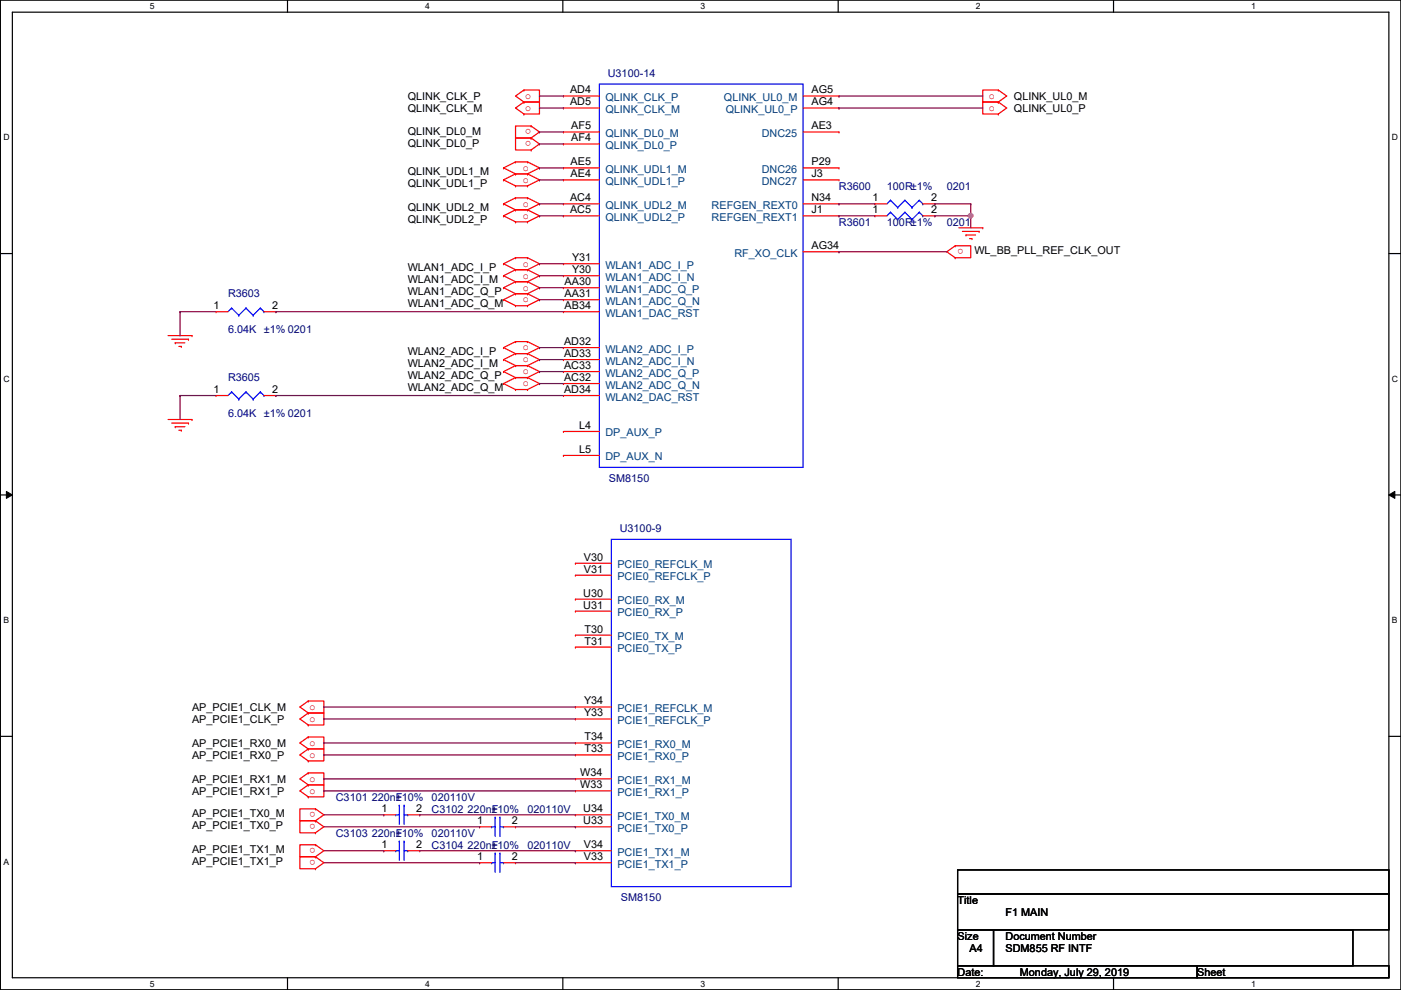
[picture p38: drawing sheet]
<svg xmlns="http://www.w3.org/2000/svg" width="297mm" height="210mm" viewBox="0 0 297 210" stroke-linecap="round" stroke-linejoin="round" font-family="sans-serif">
<defs><g id="words">
<g font-size="2.3" fill="#00007f">
<text x="128.9" y="16.3">U3100-14</text>
<text x="177.9" y="40.2">R3600</text>
<text x="188" y="40.2">100R±1%</text>
<text x="200.7" y="40.2">0201</text>
<text x="177.9" y="47.8">R3601</text>
<text x="188" y="47.8">100R±1%</text>
<text x="200.7" y="47.8">0201</text>
<text x="48.3" y="63.1">R3603</text>
<text x="48.3" y="70.7">6.04K</text>
<text x="56" y="70.7">±1% 0201</text>
<text x="48.3" y="80.9">R3605</text>
<text x="48.3" y="88.5">6.04K</text>
<text x="56" y="88.5">±1% 0201</text>
<text x="129.1" y="102.2">SM8150</text>
<text x="131.4" y="112.9">U3100-9</text>
<text x="71.2" y="169.8">C3101 220nF</text>
<text x="83.9" y="169.8">±10%</text>
<text x="91.5" y="169.8">020110V</text>
<text x="91.5" y="172.3">C3102 220nF</text>
<text x="104.2" y="172.3">±10%</text>
<text x="111.8" y="172.3">020110V</text>
<text x="71.2" y="177.4">C3103 220nF</text>
<text x="83.9" y="177.4">±10%</text>
<text x="91.5" y="177.4">020110V</text>
<text x="91.5" y="179.9">C3104 220nF</text>
<text x="104.2" y="179.9">±10%</text>
<text x="111.8" y="179.9">020110V</text>
<text x="131.7" y="191.1">SM8150</text>
</g>
<g font-size="2.3">
<text x="86.4" y="21.2">QLINK_CLK_P</text>
<text x="86.4" y="23.7">QLINK_CLK_M</text>
<text x="120.9" y="19.8">AD4</text>
<text x="120.9" y="22.4">AD5</text>
<text x="172" y="19.8">AG5</text>
<text x="172" y="22.4">AG4</text>
<text x="215" y="21.2">QLINK_UL0_M</text>
<text x="215" y="23.7">QLINK_UL0_P</text>
<text x="86.4" y="28.5">QLINK_DL0_M</text>
<text x="121.1" y="27.4">AF5</text>
<text x="121.1" y="30">AF4</text>
<text x="172" y="27.4">AE3</text>
<text x="86.4" y="31.1">QLINK_DL0_P</text>
<text x="121" y="35.1">AE5</text>
<text x="172" y="35.1">P29</text>
<text x="86.4" y="37.2">QLINK_UDL1_M</text>
<text x="86.4" y="39.7">QLINK_UDL1_P</text>
<text x="121" y="37.6">AE4</text>
<text x="172" y="37.6">J3</text>
<text x="86.4" y="44.8">QLINK_UDL2_M</text>
<text x="86.4" y="47.3">QLINK_UDL2_P</text>
<text x="120.9" y="42.7">AC4</text>
<text x="120.9" y="45.2">AC5</text>
<text x="172" y="42.7">N34</text>
<text x="172" y="45.2">J1</text>
<text x="185" y="42.7">1</text>
<text x="185" y="45.2">1</text>
<text x="197.4" y="42.7">2</text>
<text x="197.4" y="45.2">2</text>
<text x="172" y="52.8">AG34</text>
<text x="206.6" y="53.9">WL_BB_PLL_REF_CLK_OUT</text>
<text x="86.4" y="57.5">WLAN1_ADC_I_P</text>
<text x="121.3" y="55.4">Y31</text>
<text x="121.3" y="57.9">Y30</text>
<text x="45.3" y="65.5">1</text>
<text x="57.7" y="65.5">2</text>
<text x="86.4" y="60">WLAN1_ADC_I_M</text>
<text x="86.4" y="62.6">WLAN1_ADC_Q_P</text>
<text x="86.4" y="65.1">WLAN1_ADC_Q_M</text>
<text x="119.7" y="60.5">AA30</text>
<text x="119.7" y="63">AA31</text>
<text x="119.7" y="65.5">AB34</text>
<text x="86.4" y="75.3">WLAN2_ADC_I_P</text>
<text x="86.4" y="77.8">WLAN2_ADC_I_M</text>
<text x="119.6" y="73.2">AD32</text>
<text x="119.6" y="75.7">AD33</text>
<text x="45.3" y="83.3">1</text>
<text x="57.7" y="83.3">2</text>
<text x="86.4" y="80.3">WLAN2_ADC_Q_P</text>
<text x="86.4" y="82.9">WLAN2_ADC_Q_M</text>
<text x="119.6" y="78.2">AC33</text>
<text x="119.6" y="80.8">AC32</text>
<text x="119.6" y="83.3">AD34</text>
<text x="122.8" y="90.9">L4</text>
<text x="122.8" y="96">L5</text>
<text x="123.8" y="118.9">V30</text>
<text x="123.8" y="121.4">V31</text>
<text x="123.7" y="126.5">U30</text>
<text x="123.7" y="129">U31</text>
<text x="123.9" y="134.1">T30</text>
<text x="123.9" y="136.7">T31</text>
<text x="123.8" y="149.4">Y34</text>
<text x="40.7" y="150.7">AP_PCIE1_CLK_M</text>
<text x="40.7" y="153.2">AP_PCIE1_CLK_P</text>
<text x="123.8" y="151.9">Y33</text>
<text x="40.7" y="158.3">AP_PCIE1_RX0_M</text>
<text x="40.7" y="160.9">AP_PCIE1_RX0_P</text>
<text x="123.9" y="157">T34</text>
<text x="123.9" y="159.5">T33</text>
<text x="40.7" y="165.9">AP_PCIE1_RX1_M</text>
<text x="123" y="164.6">W34</text>
<text x="123" y="167.1">W33</text>
<text x="40.7" y="168.5">AP_PCIE1_RX1_P</text>
<text x="40.7" y="173.3">AP_PCIE1_TX0_M</text>
<text x="80.9" y="172.2">1</text>
<text x="88.2" y="172.2">2</text>
<text x="123.7" y="172.2">U34</text>
<text x="40.7" y="175.9">AP_PCIE1_TX0_P</text>
<text x="80.9" y="179.8">1</text>
<text x="88.2" y="179.8">2</text>
<text x="101.2" y="174.8">1</text>
<text x="108.5" y="174.8">2</text>
<text x="123.7" y="174.8">U33</text>
<text x="123.8" y="179.8">V34</text>
<text x="40.7" y="180.9">AP_PCIE1_TX1_M</text>
<text x="40.7" y="183.5">AP_PCIE1_TX1_P</text>
<text x="101.2" y="182.4">1</text>
<text x="108.5" y="182.4">2</text>
<text x="123.8" y="182.4">V33</text>
<text x="203" y="191.6">Title</text>
<text x="213.2" y="194.1">F1 MAIN</text>
<text x="203" y="199.2">Size</text>
<text x="205.6" y="201.8">A4</text>
<text x="213.2" y="199.2">Document Number</text>
<text x="213.2" y="201.8">SDM855 RF INTF</text>
<text x="203" y="206.8">Date:</text>
<text x="216.2" y="206.8">Monday, July 29, 2019</text>
<text x="253.8" y="206.8">Sheet</text>
</g>
<g font-size="2.3" fill="#f00">
<text x="111.3" y="21">o</text>
<text x="111.3" y="23.5">o</text>
<text x="209.6" y="21">o</text>
<text x="209.6" y="23.5">o</text>
<text x="112.6" y="27.3" transform="rotate(180 112.6 27.3)">o</text>
<text x="112.6" y="29.9" transform="rotate(180 112.6 29.9)">o</text>
<text x="110.8" y="36.2">o</text>
<text x="110.8" y="38.7">o</text>
<text x="110.8" y="43.8">o</text>
<text x="110.8" y="46.4">o</text>
<text x="204.3" y="52.7" transform="rotate(180 204.3 52.7)">o</text>
<text x="110.8" y="56.5">o</text>
<text x="110.8" y="59.1">o</text>
<text x="110.8" y="61.6">o</text>
<text x="110.8" y="64.1">o</text>
<text x="110.8" y="74.3">o</text>
<text x="110.8" y="76.8">o</text>
<text x="110.8" y="79.4">o</text>
<text x="110.8" y="81.9">o</text>
<text x="65.6" y="150.5">o</text>
<text x="65.6" y="153">o</text>
<text x="65.6" y="158.1">o</text>
<text x="65.6" y="160.7">o</text>
<text x="65.6" y="165.7">o</text>
<text x="65.6" y="168.3">o</text>
<text x="66.9" y="172.1" transform="rotate(180 66.9 172.1)">o</text>
<text x="66.9" y="174.7" transform="rotate(180 66.9 174.7)">o</text>
<text x="66.9" y="179.7" transform="rotate(180 66.9 179.7)">o</text>
<text x="66.9" y="182.3" transform="rotate(180 66.9 182.3)">o</text>
</g>
<g font-size="2.3" fill="#00407f">
<text x="128.4" y="21.4">QLINK_CLK_P</text>
<text x="128.4" y="24">QLINK_CLK_M</text>
<text x="153.5" y="21.4">QLINK_UL0_M</text>
<text x="153.9" y="24">QLINK_UL0_P</text>
<text x="128.4" y="29">QLINK_DL0_M</text>
<text x="161.5" y="29">DNC25</text>
<text x="128.4" y="31.6">QLINK_DL0_P</text>
<text x="128.4" y="36.7">QLINK_UDL1_M</text>
<text x="128.4" y="39.2">QLINK_UDL1_P</text>
<text x="161.5" y="36.7">DNC26</text>
<text x="161.5" y="39.2">DNC27</text>
<text x="128.4" y="44.3">QLINK_UDL2_M</text>
<text x="128.4" y="46.8">QLINK_UDL2_P</text>
<text x="150.9" y="44.3">REFGEN_REXT0</text>
<text x="150.9" y="46.8">REFGEN_REXT1</text>
<text x="128.4" y="57">WLAN1_ADC_I_P</text>
<text x="128.4" y="59.5">WLAN1_ADC_I_N</text>
<text x="155.7" y="54.4">RF_XO_CLK</text>
<text x="128.4" y="62.1">WLAN1_ADC_Q_P</text>
<text x="128.4" y="64.6">WLAN1_ADC_Q_N</text>
<text x="128.4" y="67.1">WLAN1_DAC_RST</text>
<text x="128.4" y="74.8">WLAN2_ADC_I_P</text>
<text x="128.4" y="77.3">WLAN2_ADC_I_N</text>
<text x="128.4" y="79.8">WLAN2_ADC_Q_P</text>
<text x="128.4" y="82.4">WLAN2_ADC_Q_N</text>
<text x="128.4" y="84.9">WLAN2_DAC_RST</text>
<text x="128.4" y="92.5">DP_AUX_P</text>
<text x="128.4" y="97.6">DP_AUX_N</text>
<text x="130.9" y="120.5">PCIE0_REFCLK_M</text>
<text x="130.9" y="123">PCIE0_REFCLK_P</text>
<text x="130.9" y="128.1">PCIE0_RX_M</text>
<text x="130.9" y="130.6">PCIE0_RX_P</text>
<text x="130.9" y="135.7">PCIE0_TX_M</text>
<text x="130.9" y="138.3">PCIE0_TX_P</text>
<text x="130.9" y="151">PCIE1_REFCLK_M</text>
<text x="130.9" y="153.5">PCIE1_REFCLK_P</text>
<text x="130.9" y="158.6">PCIE1_RX0_M</text>
<text x="130.9" y="161.1">PCIE1_RX0_P</text>
<text x="130.9" y="166.2">PCIE1_RX1_M</text>
<text x="130.9" y="168.7">PCIE1_RX1_P</text>
<text x="130.9" y="173.8">PCIE1_TX0_M</text>
<text x="130.9" y="176.4">PCIE1_TX0_P</text>
<text x="130.9" y="181.4">PCIE1_TX1_M</text>
<text x="130.9" y="184">PCIE1_TX1_P</text>
</g>
<g font-size="1.8">
<text x="31.8" y="1.9">5</text>
<text x="90.1" y="1.9">4</text>
<text x="148.5" y="1.9">3</text>
<text x="206.9" y="1.9">2</text>
<text x="265.3" y="1.9">1</text>
<text x=".7" y="29.8">D</text>
<text x="295.1" y="29.8">D</text>
<text x=".7" y="80.9">C</text>
<text x="295.1" y="80.9">C</text>
<text x=".7" y="132.1">B</text>
<text x="295.1" y="132.1">B</text>
<text x=".7" y="183.3">A</text>
<text x="31.8" y="209.2">5</text>
<text x="90.1" y="209.2">4</text>
<text x="148.5" y="209.2">3</text>
<text x="206.9" y="209.2">2</text>
<text x="265.3" y="209.2">1</text>
</g>
</g></defs>
<path d="M.1 0h296.9v209.8h-296.9zM2.6 2.6h291.9v204.7h-291.9z" fill="none" stroke="#000" stroke-width=".25"/>
<g fill="#fff">
<path d="M31.8 .3h1v2h-1z"/>
<path d="M31.8 207.6h1v1.9h-1z"/>
</g>
<path d="M61 0v2.6M61 207.3v2.5" fill="none" stroke="#000" stroke-width=".25"/>
<g fill="#fff">
<path d="M90.1 .3h1v2h-1z"/>
<path d="M90.1 207.6h1v1.9h-1z"/>
</g>
<path d="M119.3 0v2.6M119.3 207.3v2.5" fill="none" stroke="#000" stroke-width=".25"/>
<g fill="#fff">
<path d="M148.5 .3h1v2h-1z"/>
<path d="M148.5 207.6h1v1.9h-1z"/>
</g>
<path d="M177.7 0v2.6M177.7 207.3v2.5" fill="none" stroke="#000" stroke-width=".25"/>
<g fill="#fff">
<path d="M206.9 .3h1v2h-1z"/>
<path d="M206.9 207.6h1v1.9h-1z"/>
</g>
<path d="M236.1 0v2.6M236.1 207.3v2.5" fill="none" stroke="#000" stroke-width=".25"/>
<g fill="#fff">
<path d="M265.3 .3h.9v2h-.9z"/>
<path d="M265.3 207.6h.9v1.9h-.9z"/>
<path d="M.7 28.2h1.3v1.9h-1.3z"/>
<path d="M295.1 28.2h1.3v1.9h-1.3z"/>
<path d="M.7 79.3h1.3v2h-1.3z"/>
<path d="M295.1 79.3h1.3v2h-1.3z"/>
</g>
<path d="M.1 53.8h2.5M294.5 53.8h2.5" fill="none" stroke="#000" stroke-width=".25"/>
<g fill="#fff">
<path d="M.7 130.5h1.2v2h-1.2z"/>
<path d="M295.1 130.5h1.2v2h-1.2z"/>
</g>
<path d="M.1 104.9h2.5M294.5 104.9h2.5" fill="none" stroke="#000" stroke-width=".25"/>
<path d="M1.4 104.2l1.2 .7-1.2 .8zM294.5 104.9l1.2-.7v1.5z" fill="#000"/>
<path d="M1.4 104.2l1.2 .7-1.2 .8zM294.5 104.9l1.2-.7v1.5z" fill="none" stroke="#000" stroke-width=".21"/>
<path d="M.7 181.7h1.2v2h-1.2z" fill="#fff"/>
<path d="M.1 156.1h2.5M294.5 156.1h2.5M203 184.4h91.5v5.1h-91.5zM203 189.5h91.5v7.6h-91.5zM203 197.1h7.6v7.7h-7.6zM210.6 197.1h76.2v7.7h-76.2zM203 204.8h50.8v2.5h-50.8zM253.8 204.8h40.7v2.5h-40.7z" fill="none" stroke="#000" stroke-width=".25"/>
<g fill="none" stroke="#f00" stroke-width=".25">
<path d="M111.1 19.1h.1M111.1 19.1h3.3v2.5h-3.3M111.1 19.1l-1.8 1.3 1.8 1.2M211.7 19.1h.1M211.7 19.1h-3.3v2.5h3.3M211.7 19.1l1.7 1.3-1.7 1.2M106.8 35.6h.1M106.8 38.1h.1M106.8 35.6l2.5 1.3M106.8 38.1l2.5 1.3M109.3 34.3h.1M109.3 36.9h.1"/>
<path d="M109.3 39.4h.1M109.3 34.3h2.5M109.3 34.3l-2.5 1.3M109.3 36.9h2.5M109.3 36.9l-2.5 1.2M109.3 39.4h2.5M111.1 21.6h.1M111.1 24.2h.1M111.1 21.6h3.3v2.6h-3.3M111.1 21.6l-1.8 1.3 1.8 1.3M111.8 34.3h.1M111.8 36.9h.1"/>
<path d="M111.8 39.4h.1M111.8 34.3l2.6 1.3M111.8 36.9l2.6 1.2M112.6 29.3h.1M112.6 26.7h.1M112.6 26.7h-3.3v2.6h3.3M112.6 31.8h.1M112.6 29.3h-3.3v2.5h3.3M112.6 26.7l1.8 1.3-1.8 1.3M112.6 29.3l1.8 1.2-1.8 1.3M114.4 35.6h.1M114.4 38.1h.1"/>
<path d="M114.4 35.6l-2.6 1.3M114.4 38.1l-2.6 1.3M119.5 20.4h.1M119.5 22.9h.1M119.5 28h.1M119.5 30.5h.1M119.5 35.6h.1M119.5 38.1h.1M119.5 20.4h7.6M119.5 22.9h7.6M119.5 28h7.6M119.5 30.5h7.6"/>
<path d="M119.5 35.6h7.6M119.5 38.1h7.6M170.3 20.4h7.6M170.3 22.9h7.6M170.3 28h7.6M170.3 35.6h7.6M170.3 38.1h7.6M177.9 20.4h.1M177.9 22.9h.1M177.9 28h.1M177.9 35.6h.1M177.9 38.1h.1"/>
<path d="M211.7 21.6h.1M211.7 24.2h.1M211.7 21.6h-3.3v2.6h3.3M211.7 21.6l1.7 1.3-1.7 1.3M106.8 43.2h.1M106.8 45.8h.1M106.8 55.9h.1M106.8 58.5h.1M106.8 43.2l2.5 1.3M106.8 45.8l2.5 1.2M106.8 55.9l2.5 1.3M106.8 58.5l2.5 1.2"/>
<path d="M109.3 42h.1M109.3 44.5h.1M109.3 47h.1M109.3 54.7h.1M109.3 57.2h.1M109.3 59.7h.1M109.3 42h2.5M109.3 42l-2.5 1.2M109.3 44.5h2.5M109.3 44.5l-2.5 1.3M109.3 47h2.5M109.3 54.7h2.5"/>
<path d="M109.3 54.7l-2.5 1.2M109.3 57.2h2.5M109.3 57.2l-2.5 1.3M109.3 59.7h2.5M109.3 59.7l-2.5 1.3M111.8 42h.1M111.8 44.5h.1M111.8 47h.1M111.8 54.7h.1M111.8 57.2h.1M111.8 59.7h.1M111.8 42l2.6 1.2"/>
<path d="M111.8 44.5l2.6 1.3M111.8 54.7l2.6 1.2M111.8 57.2l2.6 1.3M111.8 59.7l2.6 1.3M114.4 43.2h.1M114.4 45.8h.1M114.4 55.9h.1M114.4 58.5h.1M114.4 43.2l-2.6 1.3M114.4 45.8l-2.6 1.2M114.4 55.9l-2.6 1.3M114.4 58.5l-2.6 1.2"/>
<path d="M119.5 43.2h.1M119.5 45.8h.1M119.5 55.9h.1M119.5 58.5h.1M119.5 43.2h7.6M119.5 45.8h7.6M119.5 55.9h7.6M119.5 58.5h7.6M170.3 43.2h7.6M170.3 45.8h7.6M170.3 53.4h7.6M177.9 43.2h.1"/>
<path d="M177.9 45.8h.1M177.9 53.4h.1M185.5 43.2h.1M185.5 45.8h.1M185.5 43.2h2.5M185.5 45.8h2.5M195.7 43.2h2.5M195.7 45.8h2.5M198.2 43.2h.1M198.2 45.8h.1M202.5 54.7h.1M202.5 52.1h.1"/>
<path d="M202.5 52.1h3.3v2.6h-3.3M202.5 52.1l-1.8 1.3 1.8 1.3M203.3 48.3h5.1M204 49.1h3.6M204.8 49.8h.1M204.8 49.8h2M205.6 50.6h.5M206.1 50.6h.1M207.6 49.1h.1M208.4 48.3h.1M35.6 71.2h5.1M36.4 71.9h3.6"/>
<path d="M37.2 72.7h.1M37.2 72.7h2M37.9 73.4h.5M38.4 73.4h.1M40 71.9h.1M40.7 71.2h.1M45.8 66.1h.1M45.8 66.1h2.5M56 66.1h2.5M58.5 66.1h.1M106.8 61h.1M106.8 63.5h.1"/>
<path d="M106.8 73.7h.1M106.8 76.2h.1M106.8 78.8h.1M106.8 61l2.5 1.3M106.8 63.5l2.5 1.3M106.8 73.7l2.5 1.3M106.8 76.2l2.5 1.3M106.8 78.8l2.5 1.3M109.3 62.3h.1M109.3 64.8h.1M109.3 72.4h.1M109.3 75h.1"/>
<path d="M109.3 77.5h.1M109.3 62.3h2.5M109.3 62.3l-2.5 1.2M109.3 64.8h2.5M109.3 72.4h2.5M109.3 72.4l-2.5 1.3M109.3 75h2.5M109.3 75l-2.5 1.2M109.3 77.5h2.5M109.3 77.5l-2.5 1.3M111.8 62.3h.1M111.8 64.8h.1"/>
<path d="M111.8 72.4h.1M111.8 75h.1M111.8 77.5h.1M111.8 62.3l2.6 1.2M111.8 72.4l2.6 1.3M111.8 75l2.6 1.2M111.8 77.5l2.6 1.3M114.4 61h.1M114.4 63.5h.1M114.4 73.7h.1M114.4 76.2h.1M114.4 78.8h.1"/>
<path d="M114.4 61l-2.6 1.3M114.4 63.5l-2.6 1.3M114.4 73.7l-2.6 1.3M114.4 76.2l-2.6 1.3M114.4 78.8l-2.6 1.3M119.5 61h.1M119.5 63.5h.1M119.5 66.1h.1M119.5 73.7h.1M119.5 76.2h.1M119.5 78.8h.1M119.5 66.1h7.6"/>
<path d="M119.5 61h7.6M119.5 63.5h7.6M119.5 73.7h7.6M119.5 76.2h7.6M119.5 78.8h7.6M35.6 88.9h5.1M36.4 89.7h3.6M37.2 90.5h.1M37.2 90.5h2M37.9 91.2h.5M38.4 91.2h.1M40 89.7h.1"/>
<path d="M40.7 88.9h.1M45.8 83.9h.1M45.8 83.9h2.5M56 83.9h2.5M58.5 83.9h.1M106.8 81.3h.1M106.8 81.3l2.5 1.3M109.3 80.1h.1M109.3 82.6h.1M109.3 80.1h2.5M109.3 80.1l-2.5 1.2M109.3 82.6h2.5"/>
<path d="M111.8 80.1h.1M111.8 82.6h.1M111.8 80.1l2.6 1.2M114.4 81.3h.1M114.4 81.3l-2.6 1.3M119.5 81.3h.1M119.5 83.9h.1M119.5 91.5h.1M119.5 96.6h.1M119.5 83.9h7.6M119.5 81.3h7.6M119.5 91.5h7.6"/>
<path d="M119.5 96.6h7.6M122 119.4h.1M122 119.4h7.6M122 122h.1M122 127h.1M122 129.6h.1M122 134.7h.1M122 137.2h.1M122 122h7.6M122 127h7.6M122 129.6h7.6M122 134.7h7.6"/>
<path d="M122 137.2h7.6M65.4 148.6h.1M65.4 151.2h.1M65.4 148.6h3.3v2.6h-3.3M65.4 153.7h.1M65.4 151.2h3.3v2.5h-3.3M65.4 156.3h.1M65.4 158.8h.1M65.4 156.3h3.3v2.5h-3.3M65.4 158.8h3.3v2.5h-3.3M65.4 148.6l-1.8 1.3 1.8 1.3M65.4 151.2l-1.8 1.2 1.8 1.3"/>
<path d="M65.4 156.3l-1.8 1.2 1.8 1.3M65.4 158.8l-1.8 1.3 1.8 1.2M122 149.9h.1M122 152.4h.1M122 157.5h.1M122 149.9h7.6M122 152.4h7.6M122 157.5h7.6M65.4 161.3h.1M65.4 163.9h.1M65.4 166.4h.1M65.4 163.9h3.3v2.5h-3.3"/>
<path d="M65.4 169h.1M65.4 166.4h3.3v2.6h-3.3M65.4 163.9l-1.8 1.2 1.8 1.3M65.4 166.4l-1.8 1.3 1.8 1.3M66.9 174h.1M66.9 171.5h.1M66.9 171.5h-3.3v2.5h3.3M66.9 176.6h.1M66.9 174h-3.3v2.6h3.3M66.9 179.1h.1M66.9 179.1h-3.3v2.6h3.3M66.9 171.5l1.8 1.3-1.8 1.2"/>
<path d="M66.9 174l1.8 1.3-1.8 1.3M66.9 179.1l1.8 1.3-1.8 1.3M81.4 172.8h.1M81.4 172.8h2.5M86.4 172.8h2.6M89 172.8h.1M101.7 175.3h.1M101.7 175.3h2.5M106.8 175.3h2.5M109.3 175.3h.1M122 160.1h.1M122 165.1h.1"/>
<path d="M122 167.7h.1M122 172.8h.1M122 175.3h.1M122 160.1h7.6M122 165.1h7.6M122 167.7h7.6M122 172.8h7.6M122 175.3h7.6M66.9 181.7h.1M66.9 184.2h.1M66.9 181.7h-3.3v2.5h3.3M66.9 181.7l1.8 1.2-1.8 1.3"/>
<path d="M81.4 180.4h.1M81.4 180.4h2.5M86.4 180.4h2.6M89 180.4h.1M101.7 182.9h.1M101.7 182.9h2.5M106.8 182.9h2.5M109.3 182.9h.1M122 180.4h.1M122 182.9h.1M122 180.4h7.6M122 182.9h7.6"/>
</g>
<g fill="none" stroke="#00f" stroke-width=".25">
<path d="M127.1 17.8h43.2v81.3h-43.2zM188.8 42.5h.1M188.8 45h.1M188.8 42.5l-.8 .7M188.8 42.5l1.5 1.5M188.8 45l-.8 .8M188.8 45l1.5 1.5M190.3 44h.1M190.3 46.5h.1M191.9 42.5h.1M191.9 45h.1M191.9 42.5l-1.6 1.5"/>
<path d="M191.9 42.5l1.5 1.5M191.9 45l-1.6 1.5M191.9 45l1.5 1.5M193.4 44h.1M193.4 46.5h.1M194.9 42.5h.1M194.9 45h.1M194.9 42.5l-1.5 1.5M194.9 42.5l.8 .7M194.9 45l-1.5 1.5M194.9 45l.8 .8M195.7 43.2h.1"/>
<path d="M195.7 45.8h.1M49.1 65.3h.1M49.1 65.3l-.8 .8M49.1 65.3l1.5 1.5M50.6 66.8h.1M52.2 65.3h.1M52.2 65.3l-1.6 1.5M52.2 65.3l1.5 1.5M53.7 66.8h.1M55.2 65.3h.1M55.2 65.3l-1.5 1.5M55.2 65.3l.8 .8"/>
<path d="M56 66.1h.1M49.1 83.1h.1M49.1 83.1l-.8 .8M49.1 83.1l1.5 1.5M50.6 84.6h.1M52.2 83.1h.1M52.2 83.1l-1.6 1.5M52.2 83.1l1.5 1.5M53.7 84.6h.1M55.2 83.1h.1M55.2 83.1l-1.5 1.5M55.2 83.1l.8 .8"/>
<path d="M56 83.9h.1M129.6 114.3h38.1v73.7h-38.1zM83.9 172.8h.1M83.9 172.8h.8M84.7 178.4h.1M84.7 170.7h.1M84.7 170.7v4.1M84.7 178.4v4M85.7 178.4h.1M85.7 170.7h.1M85.7 170.7v4.1M85.7 178.4v4"/>
<path d="M85.7 172.8h.7M86.4 172.8h.1M104.2 175.3h.1M104.2 175.3h.8M105 173.3h.1M105 173.3v4M106 173.3h.1M106 173.3v4M106 175.3h.8M106.8 175.3h.1M83.9 180.4h.1M83.9 180.4h.8"/>
<path d="M85.7 180.4h.7M86.4 180.4h.1M104.2 182.9h.1M104.2 182.9h.8M105 180.9h.1M105 180.9v4.1M106 180.9h.1M106 180.9v4.1M106 182.9h.8M106.8 182.9h.1"/>
</g>
<g fill="none" stroke="#7f0040" stroke-width=".25">
<path d="M114.4 20.4h.1M114.4 22.9h.1M114.4 28h.1M114.4 30.5h.1M114.4 35.6h.1M114.4 38.1h.1M114.4 20.4h5.1M114.4 22.9h5.1M114.4 28h5.1M114.4 30.5h5.1M114.4 35.6h5.1M114.4 38.1h5.1"/>
<path d="M177.9 20.4h.1M177.9 22.9h.1M177.9 20.4h30.5M177.9 22.9h30.5M114.4 43.2h.1M114.4 45.8h.1M114.4 55.9h.1M114.4 58.5h.1M114.4 43.2h5.1M114.4 45.8h5.1M114.4 55.9h5.1M114.4 58.5h5.1"/>
<path d="M205.8 45.8h.1M205.8 45.8v2.5M38.2 66.1h.1M38.2 66.1v5.1M38.2 66.1h7.6M58.5 66.1h.1M58.5 66.1h61M114.4 61h.1M114.4 63.5h.1M114.4 73.7h.1M114.4 76.2h.1M114.4 78.8h.1"/>
<path d="M114.4 61h5.1M114.4 63.5h5.1M114.4 73.7h5.1M114.4 76.2h5.1M114.4 78.8h5.1M38.2 83.9h.1M38.2 83.9h7.6M38.2 83.9v5M58.5 83.9h.1M58.5 83.9h61M114.4 81.3h.1M114.4 81.3h5.1"/>
</g>
<circle cx="205.8" cy="45.7" r=".49" fill="#f0f"/>
<circle cx="205.8" cy="45.7" r=".49" fill="none" stroke="#f0f" stroke-width=".25"/>
<g fill="none" stroke="#7f0040" stroke-width=".25">
<path d="M177.9 45.8h.1M177.9 43.2h.1M177.9 53.4h.1M177.9 45.8h7.6M177.9 43.2h7.6M177.9 53.4h22.8M198.2 45.8h.1M198.2 43.2h.1M198.2 43.2h7.6M205.8 43.2h.1M205.8 43.2v2.6h-7.6M68.7 149.9h.1"/>
<path d="M68.7 152.4h.1M68.7 157.5h.1M68.7 149.9h53.3M68.7 152.4h53.3M68.7 157.5h53.3M68.7 160.1h.1M68.7 165.1h.1M68.7 167.7h.1M68.7 160.1h53.3M68.7 165.1h53.3M68.7 167.7h53.3M68.7 172.8h12.7"/>
<path d="M68.7 175.3h33M81.4 172.8h.1M89 172.8h.1M89 172.8h33M101.7 175.3h.1M109.3 175.3h12.7M122 175.3h.1M68.7 180.4h12.7M68.7 182.9h33M81.4 180.4h.1M89 180.4h33M101.7 182.9h.1"/>
<path d="M109.3 182.9h12.7M122 180.4h.1M122 182.9h.1"/>
</g>
<circle cx="205.8" cy="45.7" r=".49" fill="#f0f"/>
<circle cx="205.8" cy="45.7" r=".49" fill="none" stroke="#f0f" stroke-width=".25"/>
<use href="#words"/>
</svg>
